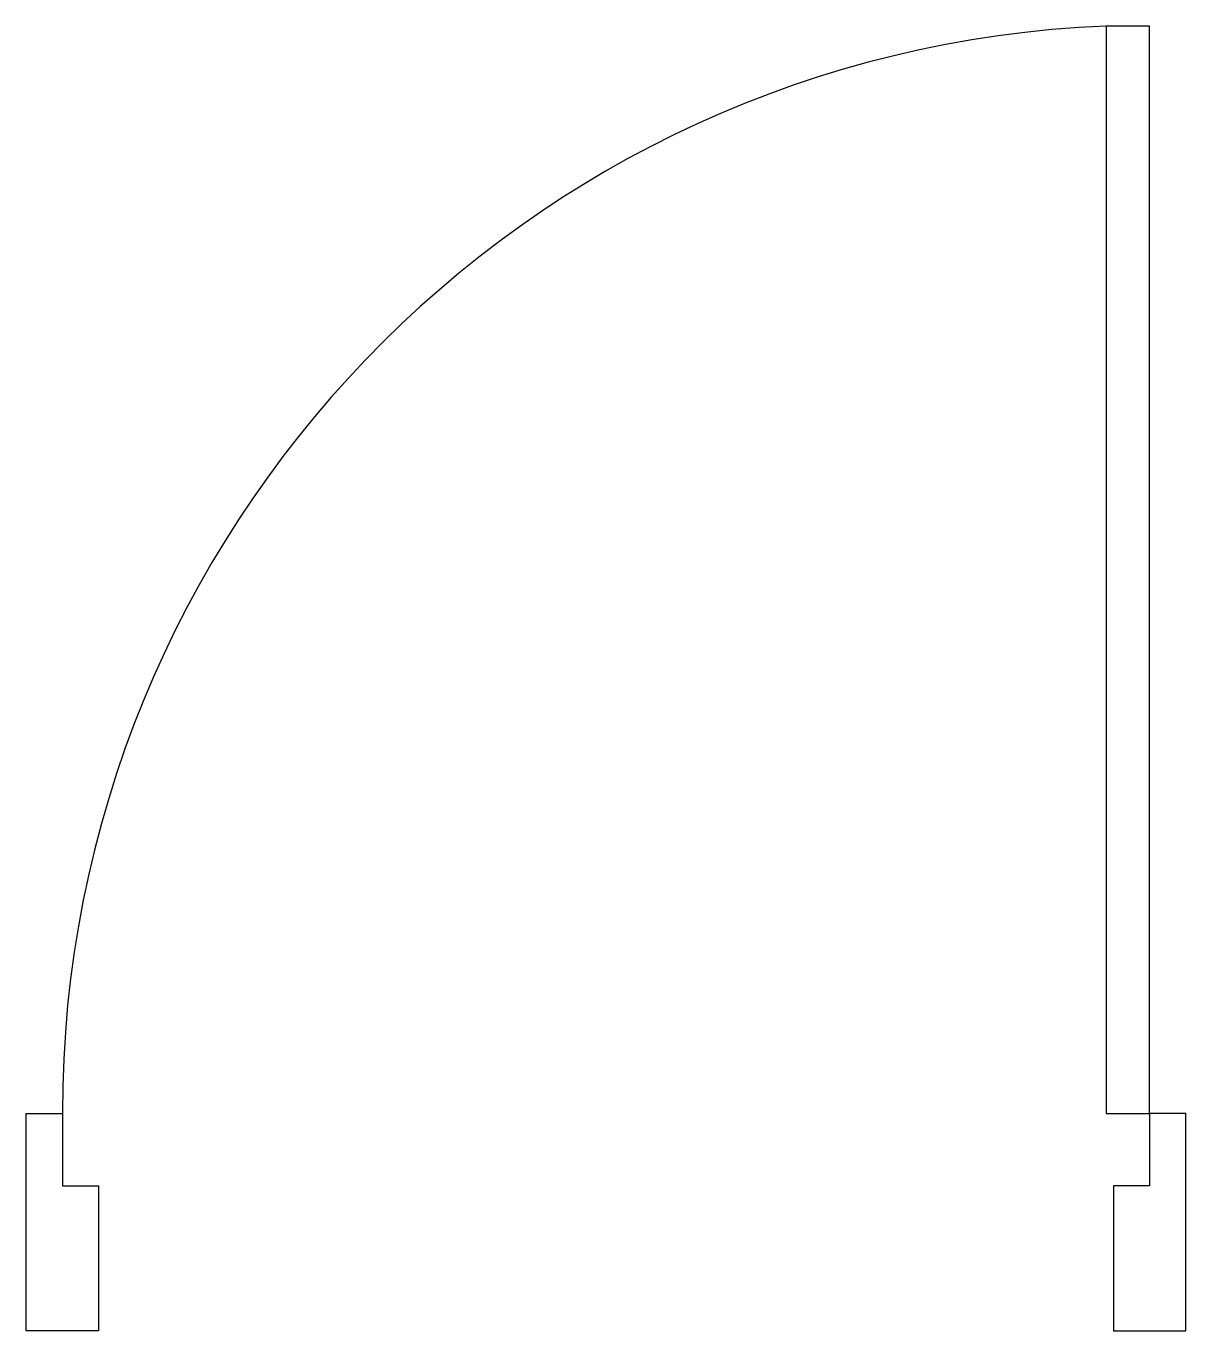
# Model space of a CAD drawing. Extents: x 4.94 to 5.74, y 4.85 to 5.75.
import ezdxf

# ---------------------------------------------------------------- set-up
doc = ezdxf.new("R2010")
doc.units = 0
doc.header["$MEASUREMENT"] = 0
doc.layers.get('0').update_dxf_attribs({"linetype": 'CONTINUOUS'})
doc.layers.add('GIRO', color=1, linetype='CONTINUOUS')

msp = doc.modelspace()

# ---------------------------------------------------------------- linework, layer by layer
for points in [[(5.715, 5), (5.715, 5.75), (5.685, 5.75), (5.685, 5)], [(4.94, 5), (4.965, 5), (4.965, 4.95), (4.99, 4.95), (4.99, 4.85), (4.94, 4.85)], [(5.74, 5), (5.715, 5), (5.715, 4.95), (5.69, 4.95), (5.69, 4.85), (5.74, 4.85)]]:
    msp.add_lwpolyline(points, close=True)
at = {"layer": 'GIRO'}
msp.add_arc((5.715625, 5), 0.750625, 92.338279, 180, dxfattribs=at)

doc.saveas('drawing.dxf')
